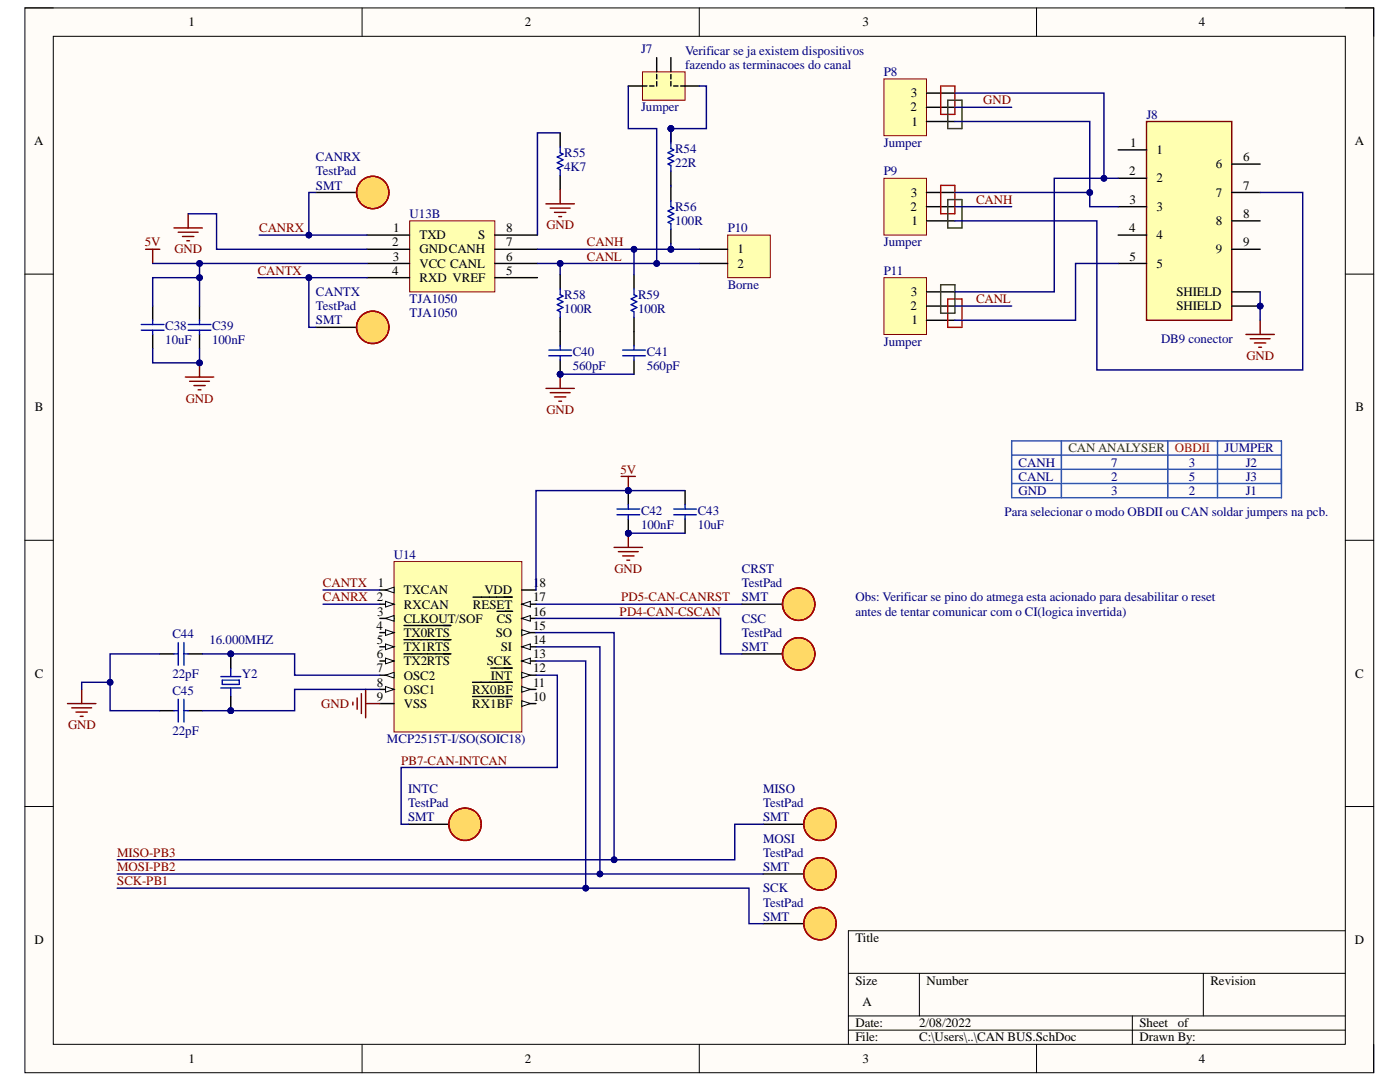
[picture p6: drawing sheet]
<svg xmlns="http://www.w3.org/2000/svg" width="279mm" height="216mm" viewBox="0 0 279 216" stroke-linecap="round" stroke-linejoin="round" font-family="sans-serif">
<defs><g id="words">
<g font-size="2.6">
<text x="37.6" y="5.2">1</text>
<text x="104.7" y="5.2">2</text>
<text x="172.1" y="5.2">3</text>
<text x="239.3" y="5.2">4</text>
<text x="181.7" y="22.2">2</text>
<text x="181.8" y="19.4">3</text>
<text x="6.9" y="29">A</text>
<text x="181.9" y="25.1">1</text>
<text x="225.6" y="29.3">1</text>
<text x="270.4" y="29">A</text>
<text x="225.4" y="35">2</text>
<text x="230.8" y="30.7">1</text>
<text x="242.6" y="33.6">6</text>
<text x="248.1" y="32.2">6</text>
<text x="181.8" y="39.2">3</text>
<text x="225.4" y="40.7">3</text>
<text x="230.8" y="36.4">2</text>
<text x="242.7" y="39.2">7</text>
<text x="248.1" y="37.8">7</text>
<text x="78.5" y="46.3">1</text>
<text x="83.7" y="47.7">TXD</text>
<text x="95.4" y="47.7">S</text>
<text x="101" y="46.3">8</text>
<text x="181.7" y="42.1">2</text>
<text x="181.9" y="44.9">1</text>
<text x="225.3" y="46.3">4</text>
<text x="230.8" y="42.1">3</text>
<text x="230.8" y="47.7">4</text>
<text x="242.7" y="44.9">8</text>
<text x="248.1" y="43.5">8</text>
<text x="78.3" y="49.2">2</text>
<text x="78.4" y="52">3</text>
<text x="83.7" y="50.6">GNDCANH</text>
<text x="83.7" y="53.4">VCC CANL</text>
<text x="101" y="52">6</text>
<text x="101" y="49.2">7</text>
<text x="147.2" y="50.6">1</text>
<text x="147.2" y="53.4">2</text>
<text x="225.4" y="52">5</text>
<text x="230.8" y="53.4">5</text>
<text x="242.7" y="50.6">9</text>
<text x="248.1" y="49.2">9</text>
<text x="78.3" y="54.8">4</text>
<text x="83.7" y="56.2">RXD VREF</text>
<text x="101" y="54.8">5</text>
<text x="181.8" y="59.1">3</text>
<text x="234.8" y="59.1">SHIELD</text>
<text x="181.7" y="61.9">2</text>
<text x="181.9" y="64.7">1</text>
<text x="234.8" y="61.9">SHIELD</text>
<text x="7" y="82.1">B</text>
<text x="270.5" y="82.1">B</text>
<text x="75.4" y="117.2">1</text>
<text x="80.6" y="118.6">TXCAN</text>
<text x="96.7" y="118.6">VDD</text>
<text x="106.4" y="117.2">18</text>
<text x="106.4" y="120">17</text>
<text x="75.1" y="125.7">4</text>
<text x="75.3" y="122.8">3</text>
<text x="80.6" y="121.4">RXCAN</text>
<text x="80.6" y="124.3">CLKOUT/SOF</text>
<text x="94.4" y="121.4">RESET</text>
<text x="99.1" y="124.3">CS</text>
<text x="106.4" y="122.8">16</text>
<text x="106.4" y="125.7">15</text>
<text x="75.2" y="131.3">6</text>
<text x="75.2" y="128.5">5</text>
<text x="80.6" y="127.1">TX0RTS</text>
<text x="80.6" y="129.9">TX1RTS</text>
<text x="99" y="127.1">SO</text>
<text x="99.9" y="129.9">SI</text>
<text x="106.4" y="128.5">14</text>
<text x="106.4" y="131.3">13</text>
<text x="7" y="135.2">C</text>
<text x="75.2" y="134.2">7</text>
<text x="75.2" y="137">8</text>
<text x="80.6" y="132.8">TX2RTS</text>
<text x="80.6" y="135.6">OSC2</text>
<text x="97.1" y="132.8">SCK</text>
<text x="97.9" y="135.6">INT</text>
<text x="106.4" y="134.2">12</text>
<text x="106.4" y="137">11</text>
<text x="270.5" y="135.2">C</text>
<text x="75.2" y="139.8">9</text>
<text x="80.6" y="138.4">OSC1</text>
<text x="80.6" y="141.3">VSS</text>
<text x="94.3" y="138.4">RX0BF</text>
<text x="94.3" y="141.3">RX1BF</text>
<text x="106.4" y="139.8">10</text>
<text x="6.9" y="188.3">D</text>
<text x="170.7" y="188">Title</text>
<text x="270.4" y="188.3">D</text>
<text x="170.7" y="196.5">Size</text>
<text x="184.9" y="196.5">Number</text>
<text x="241.6" y="196.5">Revision</text>
<text x="172.1" y="200.7">A</text>
<text x="170.7" y="205">Date:</text>
<text x="170.7" y="207.8">File:</text>
<text x="183.5" y="205">2/08/2022</text>
<text x="183.5" y="207.8">C:\Users\..\CAN BUS.SchDoc</text>
<text x="227.4" y="205">Sheet</text>
<text x="227.4" y="207.8">Drawn By:</text>
<text x="235" y="205">of</text>
<text x="37.6" y="212.1">1</text>
<text x="104.7" y="212.1">2</text>
<text x="172.1" y="212.1">3</text>
<text x="239.3" y="212.1">4</text>
</g>
<g font-size="2.6" fill="#000080">
<text x="127.9" y="10.7">J7</text>
<text x="136.7" y="10.9">Verificar se ja existem dispositivos</text>
<text x="136.7" y="13.7">fazendo as terminacoes do canal</text>
<text x="176.4" y="15.2">P8</text>
<text x="127.9" y="22.2">Jumper</text>
<text x="228.8" y="23.7">J8</text>
<text x="176.4" y="29.3">Jumper</text>
<text x="63.1" y="35">TestPad</text>
<text x="63.1" y="32.2">CANRX</text>
<text x="112.6" y="31.3">R55</text>
<text x="112.6" y="34.2">4K7</text>
<text x="134.7" y="30.5">R54</text>
<text x="134.7" y="33.3">22R</text>
<text x="176.4" y="35">P9</text>
<text x="63.1" y="37.8">SMT</text>
<text x="81.7" y="43.5">U13B</text>
<text x="134.7" y="42.1">R56</text>
<text x="134.7" y="44.9">100R</text>
<text x="145.2" y="46.3">P10</text>
<text x="176.4" y="49.2">Jumper</text>
<text x="63.1" y="59.1">CANTX</text>
<text x="112.6" y="59.7">R58</text>
<text x="127.3" y="59.7">R59</text>
<text x="145.2" y="57.7">Borne</text>
<text x="176.4" y="54.8">P11</text>
<text x="33" y="65.9">C38</text>
<text x="42.3" y="65.9">C39</text>
<text x="63.1" y="61.9">TestPad</text>
<text x="63.1" y="64.7">SMT</text>
<text x="81.7" y="60.5">TJA1050</text>
<text x="81.7" y="63.3">TJA1050</text>
<text x="112.6" y="62.5">100R</text>
<text x="127.3" y="62.5">100R</text>
<text x="33" y="68.7">10uF</text>
<text x="42.3" y="68.7">100nF</text>
<text x="114.3" y="71">C40</text>
<text x="129.1" y="71">C41</text>
<text x="176.4" y="69">Jumper</text>
<text x="231.7" y="68.5">DB9 conector</text>
<text x="114.3" y="73.8">560pF</text>
<text x="129.1" y="73.8">560pF</text>
<text x="203.3" y="93.1">CANH</text>
<text x="203.3" y="95.9">CANL</text>
<text x="221.7" y="93.1">7</text>
<text x="221.7" y="95.9">2</text>
<text x="237.3" y="93.1">3</text>
<text x="237.3" y="95.9">5</text>
<text x="244.4" y="90.2">JUMPER</text>
<text x="248.6" y="93.1">J2</text>
<text x="248.6" y="95.9">J3</text>
<text x="203.3" y="98.8">GND</text>
<text x="221.7" y="98.8">3</text>
<text x="237.3" y="98.8">2</text>
<text x="248.6" y="98.8">J1</text>
<text x="127.9" y="102.7">C42</text>
<text x="127.9" y="105.5">100nF</text>
<text x="139.3" y="102.7">C43</text>
<text x="139.3" y="105.5">10uF</text>
<text x="200.5" y="103">Para selecionar o modo OBDII ou CAN soldar jumpers na pcb.</text>
<text x="78.6" y="111.5">U14</text>
<text x="148.1" y="117.2">TestPad</text>
<text x="148.1" y="120">SMT</text>
<text x="148.1" y="114.3">CRST</text>
<text x="170.7" y="120">Obs: Verificar se pino do atmega esta acionado para desabilitar o reset</text>
<text x="148.1" y="124.3">CSC</text>
<text x="170.7" y="122.8">antes de tentar comunicar com o CI(logica invertida)</text>
<text x="34.4" y="127.3">C44</text>
<text x="41.8" y="128.5">16.000MHZ</text>
<text x="148.1" y="127.1">TestPad</text>
<text x="148.1" y="129.9">SMT</text>
<text x="34.4" y="135.3">22pF</text>
<text x="48.3" y="135.3">Y2</text>
<text x="34.4" y="138.7">C45</text>
<text x="34.4" y="146.6">22pF</text>
<text x="77.2" y="148.3">MCP2515T-I/SO(SOIC18)</text>
<text x="81.4" y="161.1">TestPad</text>
<text x="81.4" y="158.3">INTC</text>
<text x="152.3" y="161.1">TestPad</text>
<text x="152.3" y="158.3">MISO</text>
<text x="81.4" y="163.9">SMT</text>
<text x="152.3" y="163.9">SMT</text>
<text x="152.3" y="171">TestPad</text>
<text x="152.3" y="173.8">SMT</text>
<text x="152.3" y="168.1">MOSI</text>
<text x="152.3" y="178.1">SCK</text>
<text x="152.3" y="180.9">TestPad</text>
<text x="152.3" y="183.7">SMT</text>
</g>
<g font-size="2.6" fill="#800000">
<text x="196.2" y="20.8">GND</text>
<text x="194.8" y="40.7">CANH</text>
<text x="51.7" y="46.3">CANRX</text>
<text x="109.1" y="45.8">GND</text>
<text x="28.9" y="49.2">5V</text>
<text x="34.8" y="50.6">GND</text>
<text x="117.1" y="49.2">CANH</text>
<text x="117.1" y="52">CANL</text>
<text x="51.4" y="54.8">CANTX</text>
<text x="194.8" y="60.5">CANL</text>
<text x="248.7" y="71.8">GND</text>
<text x="37.1" y="80.3">GND</text>
<text x="109.1" y="82.6">GND</text>
<text x="123.8" y="94.5">5V</text>
<text x="64.4" y="120">CANRX 2</text>
<text x="64.4" y="117.2">CANTX</text>
<text x="122.6" y="114.3">GND</text>
<text x="124" y="120">PD5-CAN-CANRST</text>
<text x="123.7" y="122.8">PD4-CAN-CSCAN</text>
<text x="64.1" y="141.3">GND</text>
<text x="13.6" y="145.5">GND</text>
<text x="80.1" y="152.6">PB7-CAN-INTCAN</text>
<text x="23.4" y="171">MISO-PB3</text>
<text x="23.4" y="173.8">MOSI-PB2</text>
<text x="23.4" y="176.6">SCK-PB1</text>
</g>
<text font-size="2.6" fill="#274e13" x="213.2" y="90.2">CAN ANALYSER</text>
<text font-size="2.6" fill="#f00" x="234.5" y="90.2">OBDII</text>
</g></defs>
<path d="M5 1.6h269.2v212.4h-269.2z" fill-rule="evenodd" fill="#fffcf8"/>
<path d="M5 1.6h269.2v212.4h-269.2z" fill="none" stroke="#000" stroke-width=".2"/>
<path d="M10.6 7.2h257.9v201.2h-257.9z" fill-rule="evenodd" fill="#fffcf8"/>
<g fill="none" stroke="#000" stroke-width=".2">
<path d="M5 1.6h5.6M10.6 7.2h257.9v201.2h-257.9zM72.3 1.6v5.6M139.6 1.6v5.6M206.9 1.6v5.6M268.5 1.6h5.7v5.6M5 54.7h5.6M268.5 54.7h5.7M5 107.8h5.6M268.5 107.8h5.7M5 160.9h5.6M268.5 160.9h5.7"/>
<path d="M169.3 194.2h99.2M183.5 194.2v8.5M240.2 194.2v8.5M268.5 185.7h-99.2v22.7M72.3 208.4v5.6M139.6 208.4v5.6M169.3 202.7h99.2M169.3 205.6h99.2M206.9 208.4v5.6M226 202.7v5.7M274.2 208.4v5.6"/>
</g>
<path d="M78.6 112.1h25.5v34h-25.5z" fill-rule="evenodd" fill="#ffffb0"/>
<path d="M78.6 112.1h25.5v34h-25.5z" fill="none" stroke="#800000" stroke-width=".2"/>
<path d="M75.8 117.7h2.8" fill="none" stroke="#000" stroke-width=".29"/>
<path d="M76.9 117.7l1.7-.5v1.1z" fill="#f8fcff"/>
<path d="M76.9 117.7l1.7-.5v1.1z" fill="none" stroke="#000" stroke-width=".2"/>
<path d="M75.8 120.6h2.8" fill="none" stroke="#000" stroke-width=".29"/>
<path d="M76.9 120l1.7 .6-1.7 .5z" fill="#f8fcff"/>
<path d="M76.9 120l1.7 .6-1.7 .5z" fill="none" stroke="#000" stroke-width=".2"/>
<path d="M75.8 123.4h2.8" fill="none" stroke="#000" stroke-width=".29"/>
<path d="M76.9 123.4l1.7-.6v1.2z" fill="#f8fcff"/>
<path d="M76.9 123.4l1.7-.6v1.2z" fill="none" stroke="#000" stroke-width=".2"/>
<path d="M75.8 126.2h2.8" fill="none" stroke="#000" stroke-width=".29"/>
<path d="M76.9 125.7l1.7 .5-1.7 .6z" fill="#f8fcff"/>
<path d="M76.9 125.7l1.7 .5-1.7 .6z" fill="none" stroke="#000" stroke-width=".2"/>
<path d="M75.8 129.1h2.8M80.6 124.8h9.4" fill="none" stroke="#000" stroke-width=".29"/>
<path d="M76.9 128.5l1.7 .6-1.7 .5z" fill="#f8fcff"/>
<path d="M76.9 128.5l1.7 .6-1.7 .5z" fill="none" stroke="#000" stroke-width=".2"/>
<path d="M75.8 131.9h2.8M80.6 127.6h9.4" fill="none" stroke="#000" stroke-width=".29"/>
<path d="M76.9 131.3l1.7 .6-1.7 .6z" fill="#f8fcff"/>
<path d="M76.9 131.3l1.7 .6-1.7 .6z" fill="none" stroke="#000" stroke-width=".2"/>
<path d="M75.8 134.7h2.8M80.6 130.5h9.4" fill="none" stroke="#000" stroke-width=".29"/>
<path d="M76.9 134.7l1.7-.5v1.1z" fill="#f8fcff"/>
<path d="M76.9 134.7l1.7-.5v1.1z" fill="none" stroke="#000" stroke-width=".2"/>
<path d="M75.8 137.6h2.8" fill="none" stroke="#000" stroke-width=".29"/>
<path d="M76.9 137l1.7 .6-1.7 .5z" fill="#f8fcff"/>
<path d="M76.9 137l1.7 .6-1.7 .5z" fill="none" stroke="#000" stroke-width=".2"/>
<path d="M104.1 117.7h2.9M104.1 120.6h2.9M75.8 140.4h2.8" fill="none" stroke="#000" stroke-width=".29"/>
<path d="M104.1 120.6l1.7-.6v1.1z" fill="#f8fcff"/>
<path d="M104.1 120.6l1.7-.6v1.1z" fill="none" stroke="#000" stroke-width=".2"/>
<path d="M94.4 119.1h7.8M104.1 123.4h2.9" fill="none" stroke="#000" stroke-width=".29"/>
<path d="M104.1 123.4l1.7-.6v1.2z" fill="#f8fcff"/>
<path d="M104.1 123.4l1.7-.6v1.2z" fill="none" stroke="#000" stroke-width=".2"/>
<path d="M99.2 122h3.1M104.1 126.2h2.9" fill="none" stroke="#000" stroke-width=".29"/>
<path d="M104.1 125.7l1.7 .5-1.7 .6z" fill="#f8fcff"/>
<path d="M104.1 125.7l1.7 .5-1.7 .6z" fill="none" stroke="#000" stroke-width=".2"/>
<path d="M104.1 129.1h2.9" fill="none" stroke="#000" stroke-width=".29"/>
<path d="M104.1 129.1l1.7-.6v1.1z" fill="#f8fcff"/>
<path d="M104.1 129.1l1.7-.6v1.1z" fill="none" stroke="#000" stroke-width=".2"/>
<path d="M104.1 131.9h2.9" fill="none" stroke="#000" stroke-width=".29"/>
<path d="M104.1 131.9l1.7-.6v1.2z" fill="#f8fcff"/>
<path d="M104.1 131.9l1.7-.6v1.2z" fill="none" stroke="#000" stroke-width=".2"/>
<path d="M104.1 134.7h2.9" fill="none" stroke="#000" stroke-width=".29"/>
<path d="M104.1 134.2l1.7 .5-1.7 .6z" fill="#f8fcff"/>
<path d="M104.1 134.2l1.7 .5-1.7 .6z" fill="none" stroke="#000" stroke-width=".2"/>
<path d="M98 133.3h4.2M104.1 137.6h2.9" fill="none" stroke="#000" stroke-width=".29"/>
<path d="M104.1 137l1.7 .6-1.7 .5z" fill="#f8fcff"/>
<path d="M104.1 137l1.7 .6-1.7 .5z" fill="none" stroke="#000" stroke-width=".2"/>
<path d="M94.3 136.1h8M104.1 140.4h2.9" fill="none" stroke="#000" stroke-width=".29"/>
<path d="M104.1 139.8l1.7 .6-1.7 .6z" fill="#f8fcff"/>
<path d="M104.1 139.8l1.7 .6-1.7 .6z" fill="none" stroke="#000" stroke-width=".2"/>
<path d="M94.3 139h8" fill="none" stroke="#000" stroke-width=".29"/>
<circle cx="251.5" cy="61.1" r=".57" fill="#000080"/>
<circle cx="251.5" cy="61.1" r=".57" fill="none" stroke="#000080" stroke-width=".2"/>
<path d="M228.8 24.2h17v39.7h-17z" fill-rule="evenodd" fill="#ffffb0"/>
<path d="M228.8 24.2h17v39.7h-17z" fill="none" stroke="#800000" stroke-width=".29"/>
<path d="M223.2 29.9h5.6M223.2 35.6h5.6M245.8 32.7h5.7M245.8 38.4h5.7M223.2 41.2h5.6M223.2 46.9h5.6M223.2 52.6h5.6M245.8 44.1h5.7M245.8 49.7h5.7M245.8 58.2h5.7M245.8 61.1h5.7" fill="none" stroke="#000" stroke-width=".29"/>
<circle cx="251.5" cy="61.1" r=".57" fill="#000080"/>
<circle cx="251.5" cy="61.1" r=".57" fill="none" stroke="#000080" stroke-width=".2"/>
<path d="M122.6 109.2h5.6M123.4 110.1h4M124.3 110.9h2.2M125.1 111.8h.6M125.4 106.4v2.8" fill="none" stroke="#800000" stroke-width=".29"/>
<circle cx="125.4" cy="106.4" r=".57" fill="#000080"/>
<circle cx="125.4" cy="106.4" r=".57" fill="none" stroke="#000080" stroke-width=".2"/>
<circle cx="125.4" cy="97.9" r=".57" fill="#000080"/>
<circle cx="125.4" cy="97.9" r=".57" fill="none" stroke="#000080" stroke-width=".2"/>
<circle cx="125.4" cy="106.4" r=".57" fill="#000080"/>
<circle cx="125.4" cy="106.4" r=".57" fill="none" stroke="#000080" stroke-width=".2"/>
<path d="M125.4 97.9v2.8" fill="none" stroke="#000" stroke-width=".29"/>
<circle cx="125.4" cy="97.9" r=".57" fill="#000080"/>
<circle cx="125.4" cy="97.9" r=".57" fill="none" stroke="#000080" stroke-width=".2"/>
<path d="M125.4 103.6v2.8" fill="none" stroke="#000" stroke-width=".29"/>
<circle cx="125.4" cy="106.4" r=".57" fill="#000080"/>
<circle cx="125.4" cy="106.4" r=".57" fill="none" stroke="#000080" stroke-width=".2"/>
<path d="M123.1 102.7h4.6M123.1 101.6h4.6M125.4 100.7v.9M125.4 102.7v.9M134.5 102.7h4.5M134.5 101.6h4.5M136.7 100.7v.9M136.7 102.7v.9" fill="none" stroke="#00f" stroke-width=".29"/>
<path d="M136.7 97.9v2.8M136.7 103.6v2.8" fill="none" stroke="#000" stroke-width=".29"/>
<path d="M81.8 44.1h17v14.1h-17z" fill-rule="evenodd" fill="#ffffb0"/>
<path d="M81.8 44.1h17v14.1h-17z" fill="none" stroke="#800000" stroke-width=".2"/>
<path d="M73.3 46.9h8.5M73.3 49.7h8.5M73.3 52.6h8.5M73.3 55.4h8.5M39.8 61.1v2.8M39.8 66.7v2.9" fill="none" stroke="#000" stroke-width=".28"/>
<path d="M98.8 55.4h8.5M98.8 52.6h8.5M98.8 49.7h8.5M98.8 46.9h8.5" fill="none" stroke="#000" stroke-width=".29"/>
<path d="M37.6 64.8h4.5M37.6 65.9h4.5M39.8 63.9v.9M39.8 65.9v.8" fill="none" stroke="#00f" stroke-width=".28"/>
<path d="M37 75.2h5.7M37.8 76.1h4M38.7 76.9h2.3M39.5 77.8h.6M39.8 72.4v2.8" fill="none" stroke="#800000" stroke-width=".28"/>
<circle cx="39.8" cy="72.4" r=".57" fill="#000080"/>
<circle cx="39.8" cy="72.4" r=".57" fill="none" stroke="#000080" stroke-width=".2"/>
<path d="M34.7 45.5h5.7M35.6 46.3h3.9M36.4 47.2h2.3M37.3 48h.5M37.6 42.7v2.8" fill="none" stroke="#800000" stroke-width=".28"/>
<path d="M111.8 26.5v2.8M111.8 35v2.8M133.9 37.3v2.8M133.9 45.8v2.8" fill="none" stroke="#000" stroke-width=".29"/>
<path d="M111.8 29.3v1.2l.6 .3-1.2 .5 1.2 .6-1.2 .6 1.2 .5-1.2 .6 .6 .3v1.1M133.9 40.1v1.1l.6 .3-1.2 .6 1.2 .6-1.2 .5 1.2 .6-1.2 .6 .6 .2v1.2" fill="none" stroke="#00f" stroke-width=".29"/>
<path d="M111.8 37.8v2.9M109 40.7h5.6M109.8 41.5h4M110.7 42.4h2.2M111.5 43.2h.6" fill="none" stroke="#800000" stroke-width=".29"/>
<circle cx="133.9" cy="25.7" r=".57" fill="#000080"/>
<circle cx="133.9" cy="25.7" r=".57" fill="none" stroke="#000080" stroke-width=".2"/>
<path d="M133.9 25.7v2.8M133.9 34.2v2.8" fill="none" stroke="#000" stroke-width=".29"/>
<circle cx="133.9" cy="25.7" r=".57" fill="#000080"/>
<circle cx="133.9" cy="25.7" r=".57" fill="none" stroke="#000080" stroke-width=".2"/>
<path d="M133.9 28.5v1.1l.6 .3-1.2 .6 1.2 .5-1.2 .6 1.2 .6-1.2 .5 .6 .3v1.2" fill="none" stroke="#00f" stroke-width=".29"/>
<circle cx="46.1" cy="130.5" r=".57" fill="#000080"/>
<circle cx="46.1" cy="130.5" r=".57" fill="none" stroke="#000080" stroke-width=".2"/>
<circle cx="46.1" cy="141.8" r=".57" fill="#000080"/>
<circle cx="46.1" cy="141.8" r=".57" fill="none" stroke="#000080" stroke-width=".2"/>
<path d="M44.1 137.3h3.9M44.1 135h3.9M44.4 135.7h3.4v.9h-3.4zM46.1 133.3v1.7M46.1 137.3v1.7" fill="none" stroke="#00f" stroke-width=".29"/>
<path d="M46.1 130.5v2.8" fill="none" stroke="#000" stroke-width=".29"/>
<circle cx="46.1" cy="130.5" r=".57" fill="#000080"/>
<circle cx="46.1" cy="130.5" r=".57" fill="none" stroke="#000080" stroke-width=".2"/>
<path d="M46.1 139v2.8" fill="none" stroke="#000" stroke-width=".29"/>
<circle cx="46.1" cy="141.8" r=".57" fill="#000080"/>
<circle cx="46.1" cy="141.8" r=".57" fill="none" stroke="#000080" stroke-width=".2"/>
<path d="M111.8 54.8v2.9M126.5 54.8v2.9M111.8 63.3v2.9M126.5 63.3v2.9" fill="none" stroke="#000" stroke-width=".29"/>
<path d="M111.8 57.7v1.1l.6 .3-1.2 .6 1.2 .5-1.2 .6 1.2 .6-1.2 .5 .6 .3v1.1M126.5 57.7v1.1l.6 .3-1.1 .6 1.1 .5-1.1 .6 1.1 .6-1.1 .5 .5 .3v1.1" fill="none" stroke="#00f" stroke-width=".29"/>
<circle cx="111.8" cy="74.7" r=".57" fill="#000080"/>
<circle cx="111.8" cy="74.7" r=".57" fill="none" stroke="#000080" stroke-width=".2"/>
<path d="M111.8 71.8v2.9" fill="none" stroke="#000" stroke-width=".29"/>
<circle cx="111.8" cy="74.7" r=".57" fill="#000080"/>
<circle cx="111.8" cy="74.7" r=".57" fill="none" stroke="#000080" stroke-width=".2"/>
<path d="M111.8 66.2v2.8M126.5 66.2v2.8M126.5 71.8v2.9" fill="none" stroke="#000" stroke-width=".29"/>
<path d="M109.5 69.9h4.6M109.5 71h4.6M111.8 69v.9M111.8 71v.8M124.3 69.9h4.5M124.3 71h4.5M126.5 69v.9M126.5 71v.8" fill="none" stroke="#00f" stroke-width=".29"/>
<path d="M109 77.5h5.6M109.8 78.4h4M110.7 79.2h2.2M111.8 74.7v2.8M111.5 80.1h.6" fill="none" stroke="#800000" stroke-width=".29"/>
<circle cx="111.8" cy="74.7" r=".57" fill="#000080"/>
<circle cx="111.8" cy="74.7" r=".57" fill="none" stroke="#000080" stroke-width=".2"/>
<path d="M31.9 130.5h2.8M37.6 130.5h2.8M31.9 141.8h2.8M37.6 141.8h2.8" fill="none" stroke="#000" stroke-width=".29"/>
<path d="M34.7 130.5h.9M35.6 128.2v4.5M35.6 139.5v4.6M36.7 128.2v4.5M36.7 139.5v4.6M36.7 130.5h.9M34.7 141.8h.9M36.7 141.8h.9" fill="none" stroke="#00f" stroke-width=".29"/>
<path d="M29.1 49.7h2.8M30.5 49.7v2.9" fill="none" stroke="#800000" stroke-width=".28"/>
<path d="M145.2 46.9h8.5v8.5h-8.5z" fill-rule="evenodd" fill="#ffffb0"/>
<path d="M145.2 46.9h8.5v8.5h-8.5z" fill="none" stroke="#800000" stroke-width=".2"/>
<path d="M139.6 49.7h5.6M139.6 52.6h5.6" fill="none" stroke="#000" stroke-width=".29"/>
<path d="M128.2 14.3h8.5v5.7h-8.5z" fill-rule="evenodd" fill="#ffffb0"/>
<path d="M128.2 14.3h8.5v5.7h-8.5z" fill="none" stroke="#800000" stroke-width=".2"/>
<path d="M125.4 17.2h3.7M129.6 17.2h.9M131.1 11.5v2.8M131.1 14.9v.8M131.1 16.3v.9M133.9 11.5v2.8M133.9 14.9v.8M133.9 16.3v.9M134.4 17.2h.9M135.8 17.2h3.8" fill="none" stroke="#000" stroke-width=".29"/>
<path d="M30.5 61.1v2.8M30.5 66.7v2.9" fill="none" stroke="#000" stroke-width=".28"/>
<path d="M28.2 65.9h4.5M28.2 64.8h4.5M30.5 63.9v.9M30.5 65.9v.8" fill="none" stroke="#00f" stroke-width=".28"/>
<path d="M248.7 66.7h5.6M249.5 67.6h4M250.4 68.4h2.2M251.2 69.3h.6M251.5 63.9v2.8M71.3 139.3v2.2M72.1 138.4v4M73 137.6v5.6M70.4 140.1v.6M73 140.4h2.8" fill="none" stroke="#800000" stroke-width=".29"/>
<path d="M176.4 15.7h8.5v11.4h-8.5z" fill-rule="evenodd" fill="#ffffb0"/>
<path d="M176.4 15.7h8.5v11.4h-8.5z" fill="none" stroke="#800000" stroke-width=".2"/>
<path d="M184.9 18.6h5.7M184.9 24.2h5.7M184.9 21.4h5.7" fill="none" stroke="#000" stroke-width=".29"/>
<path d="M176.4 35.6h8.5v11.3h-8.5z" fill-rule="evenodd" fill="#ffffb0"/>
<path d="M176.4 35.6h8.5v11.3h-8.5z" fill="none" stroke="#800000" stroke-width=".2"/>
<path d="M184.9 38.4h5.7M184.9 44.1h5.7M184.9 41.2h5.7" fill="none" stroke="#000" stroke-width=".29"/>
<path d="M176.4 55.4h8.5v11.3h-8.5z" fill-rule="evenodd" fill="#ffffb0"/>
<path d="M176.4 55.4h8.5v11.3h-8.5z" fill="none" stroke="#800000" stroke-width=".2"/>
<path d="M184.9 58.2h5.7M184.9 63.9h5.7M184.9 61.1h5.7" fill="none" stroke="#000" stroke-width=".29"/>
<path d="M201.9 90.8h53.8M201.9 88h53.8v11.3h-53.8zM201.9 93.6h53.8M201.9 96.5h53.8M211.8 88v11.3M233.1 88v11.3M243 88v11.3" fill="none" stroke="#15c" stroke-width=".29"/>
<path d="M187.7 17.2h2.9v5.6h-2.9zM187.7 37h2.9v5.7h-2.9zM189.2 59.7h2.8v5.6h-2.8z" fill="none" stroke="#f00" stroke-width=".29"/>
<path d="M189.2 20h2.8v5.7h-2.8zM189.2 39.8h2.8v5.7h-2.8zM187.7 56.8h2.9v5.7h-2.9z" fill="none" stroke="#274e13" stroke-width=".29"/>
<path d="M124 95.1h2.8M125.4 95.1v2.8" fill="none" stroke="#800000" stroke-width=".29"/>
<circle cx="125.4" cy="97.9" r=".57" fill="#000080"/>
<circle cx="125.4" cy="97.9" r=".57" fill="none" stroke="#000080" stroke-width=".2"/>
<path d="M152.3 174.4h8.5" fill="none" stroke="#000" stroke-width=".29"/>
<circle cx="163.6" cy="174.4" r="3.3" fill="#ffd966"/>
<circle cx="163.6" cy="174.4" r="3.3" fill="none" stroke="#f1c232" stroke-width=".2"/>
<circle cx="163.6" cy="174.4" r="3.2" fill="none" stroke="#980000" stroke-width=".29"/>
<path d="M152.3 164.5h8.5" fill="none" stroke="#000" stroke-width=".29"/>
<circle cx="163.6" cy="164.5" r="3.3" fill="#ffd966"/>
<circle cx="163.6" cy="164.5" r="3.3" fill="none" stroke="#f1c232" stroke-width=".2"/>
<circle cx="163.6" cy="164.5" r="3.2" fill="none" stroke="#980000" stroke-width=".29"/>
<path d="M152.3 184.3h8.5" fill="none" stroke="#000" stroke-width=".29"/>
<circle cx="163.6" cy="184.3" r="3.3" fill="#ffd966"/>
<circle cx="163.6" cy="184.3" r="3.3" fill="none" stroke="#f1c232" stroke-width=".2"/>
<circle cx="163.6" cy="184.3" r="3.2" fill="none" stroke="#980000" stroke-width=".29"/>
<path d="M148.1 120.6h8.5" fill="none" stroke="#000" stroke-width=".29"/>
<circle cx="159.4" cy="120.6" r="3.3" fill="#ffd966"/>
<circle cx="159.4" cy="120.6" r="3.3" fill="none" stroke="#f1c232" stroke-width=".2"/>
<circle cx="159.4" cy="120.6" r="3.2" fill="none" stroke="#980000" stroke-width=".29"/>
<path d="M148.1 130.5h8.5" fill="none" stroke="#000" stroke-width=".29"/>
<circle cx="159.4" cy="130.5" r="3.3" fill="#ffd966"/>
<circle cx="159.4" cy="130.5" r="3.3" fill="none" stroke="#f1c232" stroke-width=".2"/>
<circle cx="159.4" cy="130.5" r="3.2" fill="none" stroke="#980000" stroke-width=".29"/>
<path d="M81.5 164.5h8.5" fill="none" stroke="#000" stroke-width=".29"/>
<circle cx="92.8" cy="164.5" r="3.3" fill="#ffd966"/>
<circle cx="92.8" cy="164.5" r="3.3" fill="none" stroke="#f1c232" stroke-width=".2"/>
<circle cx="92.8" cy="164.5" r="3.2" fill="none" stroke="#980000" stroke-width=".29"/>
<path d="M63.1 38.4h8.5" fill="none" stroke="#000" stroke-width=".28"/>
<circle cx="74.4" cy="38.4" r="3.3" fill="#ffd966"/>
<circle cx="74.4" cy="38.4" r="3.3" fill="none" stroke="#f1c232" stroke-width=".2"/>
<circle cx="74.4" cy="38.4" r="3.2" fill="none" stroke="#980000" stroke-width=".28"/>
<path d="M63.1 65.3h8.5" fill="none" stroke="#000" stroke-width=".28"/>
<circle cx="74.4" cy="65.3" r="3.3" fill="#ffd966"/>
<circle cx="74.4" cy="65.3" r="3.3" fill="none" stroke="#f1c232" stroke-width=".2"/>
<circle cx="74.4" cy="65.3" r="3.2" fill="none" stroke="#980000" stroke-width=".28"/>
<path d="M16.3 137.6v2.8M13.5 140.4h5.6M14.3 141.2h4M15.2 142.1h2.2M16 142.9h.6" fill="none" stroke="#800000" stroke-width=".29"/>
<path d="M251.5 58.2v5.7" fill="none" stroke="#000080" stroke-width=".29"/>
<circle cx="251.5" cy="61.1" r=".57" fill="#000080"/>
<circle cx="251.5" cy="61.1" r=".57" fill="none" stroke="#000080" stroke-width=".2"/>
<path d="M22 136.1h-5.7v1.5" fill="none" stroke="#000080" stroke-width=".29"/>
<circle cx="22" cy="136.1" r=".57" fill="#000080"/>
<circle cx="22" cy="136.1" r=".57" fill="none" stroke="#000080" stroke-width=".2"/>
<path d="M31.9 130.5h-9.9v11.3h9.9" fill="none" stroke="#000080" stroke-width=".29"/>
<circle cx="22" cy="136.1" r=".57" fill="#000080"/>
<circle cx="22" cy="136.1" r=".57" fill="none" stroke="#000080" stroke-width=".2"/>
<path d="M23.4 177.2h126.1v7.1h2.8" fill="none" stroke="#000080" stroke-width=".29"/>
<circle cx="116.9" cy="177.2" r=".56" fill="#000080"/>
<circle cx="116.9" cy="177.2" r=".56" fill="none" stroke="#000080" stroke-width=".2"/>
<path d="M23.4 174.4h128.9" fill="none" stroke="#000080" stroke-width=".29"/>
<circle cx="119.7" cy="174.4" r=".56" fill="#000080"/>
<circle cx="119.7" cy="174.4" r=".56" fill="none" stroke="#000080" stroke-width=".2"/>
<path d="M107 126.2h15.6v45.4h-99.2" fill="none" stroke="#000080" stroke-width=".29"/>
<circle cx="122.6" cy="171.6" r=".57" fill="#000080"/>
<circle cx="122.6" cy="171.6" r=".57" fill="none" stroke="#000080" stroke-width=".2"/>
<path d="M30.5 69.6v2.8h9.3v-2.8" fill="none" stroke="#000080" stroke-width=".28"/>
<circle cx="39.8" cy="72.4" r=".57" fill="#000080"/>
<circle cx="39.8" cy="72.4" r=".57" fill="none" stroke="#000080" stroke-width=".2"/>
<path d="M39.8 55.4h-9.3v5.7" fill="none" stroke="#000080" stroke-width=".28"/>
<circle cx="39.8" cy="55.4" r=".57" fill="#000080"/>
<circle cx="39.8" cy="55.4" r=".57" fill="none" stroke="#000080" stroke-width=".2"/>
<path d="M30.5 52.6h42.8" fill="none" stroke="#000080" stroke-width=".28"/>
<circle cx="39.8" cy="52.6" r=".57" fill="#000080"/>
<circle cx="39.8" cy="52.6" r=".57" fill="none" stroke="#000080" stroke-width=".2"/>
<path d="M37.6 42.7h5.6v7h30.1" fill="none" stroke="#000080" stroke-width=".28"/>
<path d="M75.8 137.6h-17v4.2h-18.4" fill="none" stroke="#000080" stroke-width=".29"/>
<circle cx="46.1" cy="141.8" r=".57" fill="#000080"/>
<circle cx="46.1" cy="141.8" r=".57" fill="none" stroke="#000080" stroke-width=".2"/>
<path d="M40.4 130.5h18.4v4.2h17" fill="none" stroke="#000080" stroke-width=".29"/>
<circle cx="46.1" cy="130.5" r=".57" fill="#000080"/>
<circle cx="46.1" cy="130.5" r=".57" fill="none" stroke="#000080" stroke-width=".2"/>
<path d="M51.4 55.4h21.9" fill="none" stroke="#000080" stroke-width=".28"/>
<circle cx="61.6" cy="55.4" r=".57" fill="#000080"/>
<circle cx="61.6" cy="55.4" r=".57" fill="none" stroke="#000080" stroke-width=".2"/>
<path d="M51.7 46.9h21.6" fill="none" stroke="#000080" stroke-width=".28"/>
<circle cx="61.6" cy="46.9" r=".57" fill="#000080"/>
<circle cx="61.6" cy="46.9" r=".57" fill="none" stroke="#000080" stroke-width=".2"/>
<path d="M61.6 55.4v9.9h1.5" fill="none" stroke="#000080" stroke-width=".28"/>
<circle cx="61.6" cy="55.4" r=".57" fill="#000080"/>
<circle cx="61.6" cy="55.4" r=".57" fill="none" stroke="#000080" stroke-width=".2"/>
<path d="M63.1 38.4h-1.5v8.5" fill="none" stroke="#000080" stroke-width=".28"/>
<circle cx="61.6" cy="46.9" r=".57" fill="#000080"/>
<circle cx="61.6" cy="46.9" r=".57" fill="none" stroke="#000080" stroke-width=".2"/>
<path d="M64.5 117.7h11.3M64.5 120.6h11.3M107 134.7h4.2v18.4h-31.1v11.4h1.4M107 131.9h9.9v45.3" fill="none" stroke="#000080" stroke-width=".29"/>
<circle cx="116.9" cy="177.2" r=".56" fill="#000080"/>
<circle cx="116.9" cy="177.2" r=".56" fill="none" stroke="#000080" stroke-width=".2"/>
<path d="M107 129.1h12.7v45.3" fill="none" stroke="#000080" stroke-width=".29"/>
<circle cx="119.7" cy="174.4" r=".56" fill="#000080"/>
<circle cx="119.7" cy="174.4" r=".56" fill="none" stroke="#000080" stroke-width=".2"/>
<path d="M136.7 97.9h-29.7v19.8M107 123.4h36.8v7.1h4.3M107 120.6h41.1" fill="none" stroke="#000080" stroke-width=".29"/>
<circle cx="125.4" cy="97.9" r=".57" fill="#000080"/>
<circle cx="125.4" cy="97.9" r=".57" fill="none" stroke="#000080" stroke-width=".2"/>
<path d="M107.3 52.6h32.3" fill="none" stroke="#000080" stroke-width=".29"/>
<circle cx="111.8" cy="52.6" r=".57" fill="#000080"/>
<circle cx="111.8" cy="52.6" r=".57" fill="none" stroke="#000080" stroke-width=".2"/>
<circle cx="131.1" cy="52.6" r=".57" fill="#000080"/>
<circle cx="131.1" cy="52.6" r=".57" fill="none" stroke="#000080" stroke-width=".2"/>
<path d="M107.3 49.7h19.2v5.1" fill="none" stroke="#000080" stroke-width=".29"/>
<circle cx="126.5" cy="49.7" r=".57" fill="#000080"/>
<circle cx="126.5" cy="49.7" r=".57" fill="none" stroke="#000080" stroke-width=".2"/>
<path d="M111.8 26.5h-4.5v20.4M111.8 74.7h14.7" fill="none" stroke="#000080" stroke-width=".29"/>
<circle cx="111.8" cy="74.7" r=".57" fill="#000080"/>
<circle cx="111.8" cy="74.7" r=".57" fill="none" stroke="#000080" stroke-width=".2"/>
<path d="M152.3 164.5h-5.7v7.1h-24" fill="none" stroke="#000080" stroke-width=".29"/>
<circle cx="122.6" cy="171.6" r=".57" fill="#000080"/>
<circle cx="122.6" cy="171.6" r=".57" fill="none" stroke="#000080" stroke-width=".2"/>
<path d="M125.4 106.4h11.3" fill="none" stroke="#000080" stroke-width=".29"/>
<circle cx="125.4" cy="106.4" r=".57" fill="#000080"/>
<circle cx="125.4" cy="106.4" r=".57" fill="none" stroke="#000080" stroke-width=".2"/>
<path d="M125.4 17.2v8.5h5.7v26.9" fill="none" stroke="#000080" stroke-width=".29"/>
<circle cx="131.1" cy="52.6" r=".57" fill="#000080"/>
<circle cx="131.1" cy="52.6" r=".57" fill="none" stroke="#000080" stroke-width=".2"/>
<path d="M126.5 49.7h7.4" fill="none" stroke="#000080" stroke-width=".29"/>
<circle cx="126.5" cy="49.7" r=".57" fill="#000080"/>
<circle cx="126.5" cy="49.7" r=".57" fill="none" stroke="#000080" stroke-width=".2"/>
<circle cx="133.9" cy="49.7" r=".57" fill="#000080"/>
<circle cx="133.9" cy="49.7" r=".57" fill="none" stroke="#000080" stroke-width=".2"/>
<path d="M133.9 49.7h5.7" fill="none" stroke="#000080" stroke-width=".29"/>
<circle cx="133.9" cy="49.7" r=".57" fill="#000080"/>
<circle cx="133.9" cy="49.7" r=".57" fill="none" stroke="#000080" stroke-width=".2"/>
<path d="M139.6 17.2h1.4v8.5h-7.1" fill="none" stroke="#000080" stroke-width=".29"/>
<circle cx="133.9" cy="25.7" r=".57" fill="#000080"/>
<circle cx="133.9" cy="25.7" r=".57" fill="none" stroke="#000080" stroke-width=".2"/>
<path d="M220.3 35.6h-9.9v22.6h-19.8M223.2 52.6h-8.5v11.3h-24.1M190.6 61.1h11.3" fill="none" stroke="#000080" stroke-width=".29"/>
<circle cx="220.3" cy="35.6" r=".57" fill="#000080"/>
<circle cx="220.3" cy="35.6" r=".57" fill="none" stroke="#000080" stroke-width=".2"/>
<path d="M190.6 38.4h26.9v2.8h5.7M251.5 38.4h8.5v35.4h-41.1v-29.7h-28.3M190.6 41.2h11.3" fill="none" stroke="#000080" stroke-width=".29"/>
<circle cx="217.5" cy="38.4" r=".57" fill="#000080"/>
<circle cx="217.5" cy="38.4" r=".57" fill="none" stroke="#000080" stroke-width=".2"/>
<path d="M190.6 24.2h26.9v14.2" fill="none" stroke="#000080" stroke-width=".29"/>
<circle cx="217.5" cy="38.4" r=".57" fill="#000080"/>
<circle cx="217.5" cy="38.4" r=".57" fill="none" stroke="#000080" stroke-width=".2"/>
<path d="M190.6 18.6h29.7v17h2.9M190.6 21.4h11.3" fill="none" stroke="#000080" stroke-width=".29"/>
<circle cx="220.3" cy="35.6" r=".57" fill="#000080"/>
<circle cx="220.3" cy="35.6" r=".57" fill="none" stroke="#000080" stroke-width=".2"/>
<path d="M39.8 52.6v8.5" fill="none" stroke="#000080" stroke-width=".28"/>
<circle cx="39.8" cy="52.6" r=".57" fill="#000080"/>
<circle cx="39.8" cy="52.6" r=".57" fill="none" stroke="#000080" stroke-width=".2"/>
<circle cx="39.8" cy="55.4" r=".57" fill="#000080"/>
<circle cx="39.8" cy="55.4" r=".57" fill="none" stroke="#000080" stroke-width=".2"/>
<path d="M111.8 52.6v2.2" fill="none" stroke="#000080" stroke-width=".29"/>
<circle cx="111.8" cy="52.6" r=".57" fill="#000080"/>
<circle cx="111.8" cy="52.6" r=".57" fill="none" stroke="#000080" stroke-width=".2"/>
<path d="M133.9 48.6v1.1" fill="none" stroke="#000080" stroke-width=".29"/>
<circle cx="133.9" cy="49.7" r=".57" fill="#000080"/>
<circle cx="133.9" cy="49.7" r=".57" fill="none" stroke="#000080" stroke-width=".2"/>
<path d="M133.9 25.7v2.5M133.9 37v.3" fill="none" stroke="#000080" stroke-width=".29"/>
<circle cx="133.9" cy="25.7" r=".57" fill="#000080"/>
<circle cx="133.9" cy="25.7" r=".57" fill="none" stroke="#000080" stroke-width=".2"/>
<use href="#words"/>
</svg>
